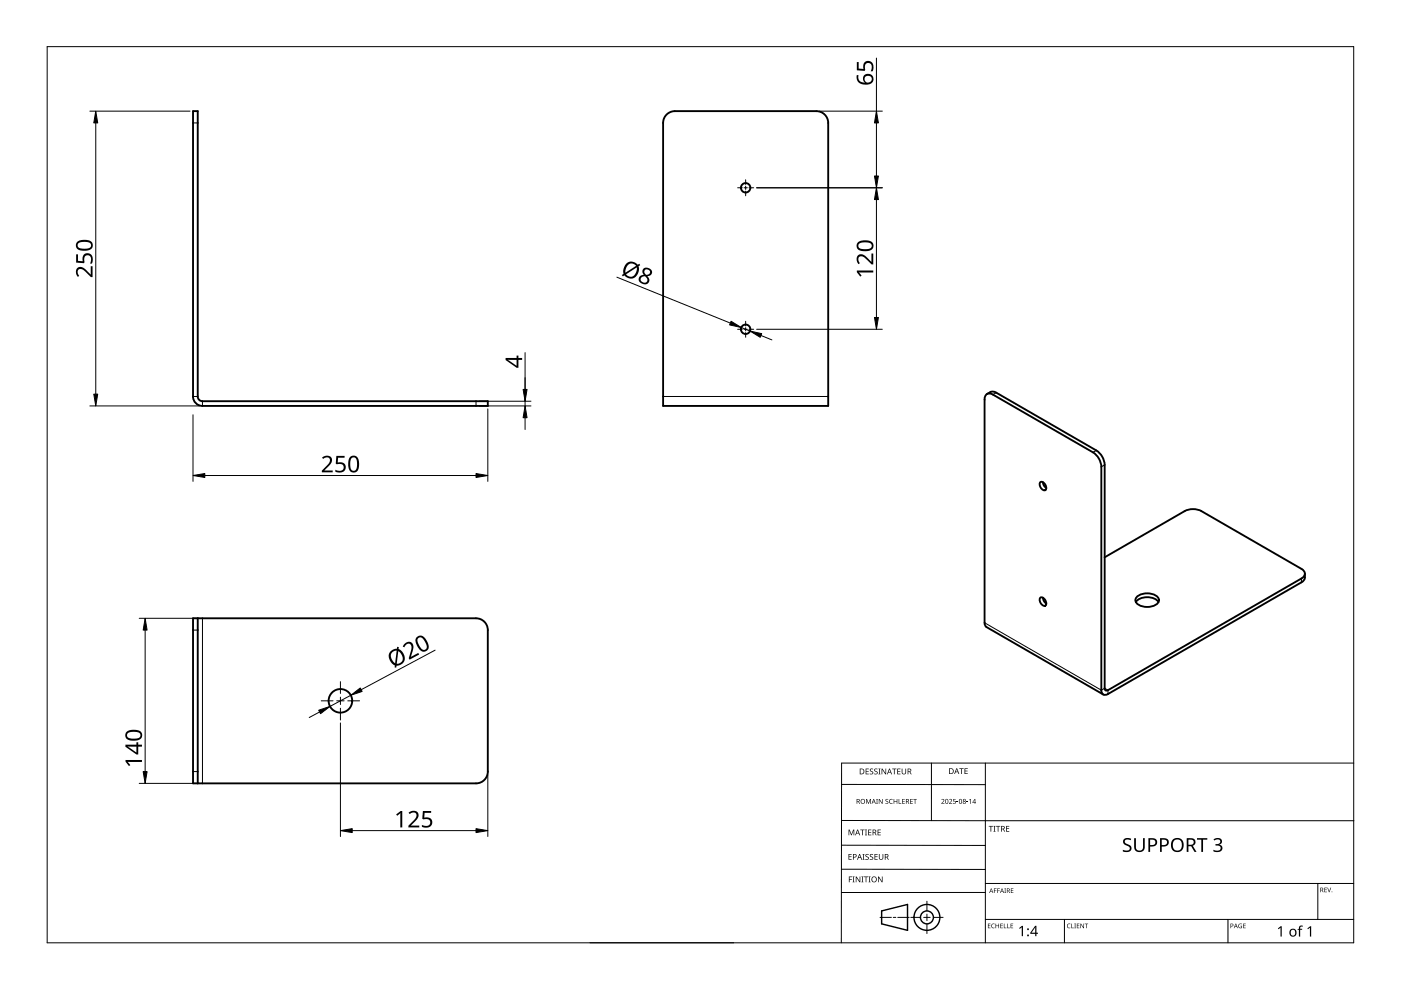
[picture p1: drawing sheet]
<svg xmlns="http://www.w3.org/2000/svg" width="297mm" height="210mm" viewBox="0 0 297 210" stroke-linecap="round" stroke-linejoin="round" font-family="sans-serif">
<g fill="none" stroke="#000" stroke-width=".21">
<path d="M40.9 26.1h1M40.9 84.1h1M42.9 85.1v1M100.9 85.1v1M140.6 84.1h35M211.2 83.3l-.7 .4M232.4 95.5l-.7 .4M234.2 98.6l-.7 .4M40.9 133.6h1M42.9 131.1v35M208.8 132l24.7 14.3 .7-.4 .7 .4v.8M275.9 122.7v.8"/>
<path d="M40.9 163.6h1"/>
</g>
<g fill="none" stroke="#000" stroke-width=".4">
<path d="M40.9 23.6h1v60.5a1 1 0 0 0 1 1h60.5v1h-60.5a2 2 0 0 1-2-2zM141.5 24.1l1-.5h.6h30a2.5 2.5 0 0 1 2.5 2.5v60h-35v-60a2.5 2.5 0 0 1 .9-2zM209.3 83.5a1.53 1.53 0 0 1 1.9-.2l21.2 12.2a3.9 3.9 0 0 1 1.8 3.1v47.3l.2 .5 .5-.1 41-23.6a1.08 1.08 0 0 0 .8-1.1 1.08 1.08 0 0 0-.8-1l-21.2-12.2a3.9 3.9 0 0 0-3.5 0l-17 9.8M220.6 102.2a1.15 1.15 0 0 1 1 1.7 1.15 1.15 0 0 1-1-1.7zM221.1 102.2l.2 .7 .5 .6M40.9 131.1h60a2.5 2.5 0 0 1 2.5 2.5v30a2.5 2.5 0 0 1-2.5 2.5h-60zM41.9 131.1v35M220.6 126.7a1.15 1.15 0 0 1 1 1.7 1.15 1.15 0 0 1-1-1.7zM221.1 126.7l.2 .7 .5 .6M240.8 127.7a3.3 3.3 0 0 1 4.8 0M241.1 126.5a3.4 3.4 0 0 1 4.5 .4 1.25 1.25 0 0 1-1.1 1.6 3.3 3.3 0 0 1-3.7-.9l-.1-.4zM276.7 121.6a1.53 1.53 0 0 1-.8 1.9l-41 23.6a.86 .86 0 0 1-1 .1 .86 .86 0 0 1-.4-.9v-47.3a3.9 3.9 0 0 0-1.8-3.1l-21.2-12.2a1.08 1.08 0 0 0-1.2-.2 1.08 1.08 0 0 0-.5 1.2v47.3l.1 .6 .3 .4 24.7 14.2"/>
<circle cx="158.1" cy="39.8" r="1"/>
<circle cx="158.1" cy="69.8" r="1"/>
<circle cx="72.2" cy="148.6" r="2.5"/>
</g>
<path d="M10 9.9h277v190h-277z" fill="none" stroke="#000" stroke-width=".21"/>
<g fill="none" stroke="#000" stroke-width=".21">
<path d="M178.4 179.2l30.5 .1M178.4 166.3l30.5 .1M178.5 174h108.6M197.5 161.8v12.2M208.9 161.8v38.1M287 161.8h-108.6v38.1M125.1 199.9h30.5M178.4 184.3h30.5M186.6 194.5h2.4M189.4 194.5h.5M190.4 194.5h2.4M193.1 194.5h2.1"/>
<path d="M195.8 194.5h1.4M196.5 191.1v2M196.5 193.8v1.4M196.5 195.9v2M197.9 194.5h2.1M208.9 189.2h-30.5M208.9 187.3h78.1M208.9 194.9h78.1M225.7 194.9v5M260.4 194.9v5M279.4 187.3v7.6"/>
</g>
<g fill="none" stroke="#000" stroke-width=".3">
<path d="M186.9 193.1l5.5-1.3v5.5l-5.5-1.4z"/>
<circle cx="196.5" cy="194.5" r="1.37"/>
<circle cx="196.5" cy="194.5" r="2.74"/>
</g>
<g fill="#000">
<path d="M179.9 175.9h.2l.4 1 .4-1h.2v1.2h-.1v-1.1l-.4 1.1h-.2l-.4-1.1 .1 1.1h-.2zM182.4 175.9h.9v.1h-.4v1.1h-.1v-1.1h-.4zM183.4 175.9h.4l-.1 .1v1l.1 .1h-.4l.1-.1v-1zM183.6 169.4h.2l.3 .8 .4-.8h.2v1h-.2v-.9l-.4 .9-.4-.9 .1 .9h-.2zM183.5 163h.7v.1h-.5v.4h.5v.1h-.5v.4h.5v.2h-.7zM184.1 175.9h.6v.1h-.5v.4h.5v.1h-.5v.5h.5v.1h-.6zM184.5 163.1l.4-.2 .2 .1v.1a.25 .25 0 0 0-.4-.1 .25 .25 0 0 0 0 .4 .4 .4 0 0 1 .5 .3 .4 .4 0 0 1-.3 .5 .4 .4 0 0 1-.5-.2h.1a.27 .27 0 0 0 .4 .1 .27 .27 0 0 0-.1-.4l-.3-.3zM185.4 163.1l.4-.2 .3 .1-.1 .1a.25 .25 0 0 0-.4-.1 .25 .25 0 0 0 0 .4 .4 .4 0 0 1 .5 .3 .4 .4 0 0 1-.3 .5 .4 .4 0 0 1-.5-.2h.1a.27 .27 0 0 0 .4 .1 .27 .27 0 0 0 0-.4l-.4-.3zM185.8 169.4h.3l-.1 .1v.8l.1 .1h-.3l.1-.1zM186.2 163h.5l-.2 .1v1l.2 .1h-.5l.2-.1v-1zM186.1 175.9h.6v.1h-.5v.4h.5v.1h-.5v.5h.5v.1h-.6zM186.3 169.4h.2l.5 .8v-.8h.1v1h-.1l-.6-.8v.8h-.1z"/>
<path d="M186.9 163h.2l.6 1v-1h.2v1.2h-.2l-.6-1v1h-.2zM187.8 169.5l.3-.1h.2v.2a.25 .25 0 0 0-.3-.1 .25 .25 0 0 0-.1 .3 .25 .25 0 0 0 .3 .1 .32 .32 0 0 1 0 .5 .32 .32 0 0 1-.5-.1 .25 .25 0 0 0 .4 .1 .25 .25 0 0 0 0-.4l-.3-.2zM188.6 169.5l.4-.1h.3l-.1 .2a.41 .41 0 0 0-.6 .3 .41 .41 0 0 0 .6 .4 .48 .48 0 0 1-.6-.1 .48 .48 0 0 1 0-.7zM189.1 163h1v.1h-.4v1.1h-.2v-1.1h-.4zM189.5 169.4h.1v.4h.5v-.4h.1v1h-.1v-.5h-.5v.5h-.1zM190.5 169.4h.2v.9h.4v.1h-.6zM190.2 163h.7v.1h-.5v.4h.5v.1h-.5v.4h.5v.2h-.7zM191.3 169.4h.5v.1h-.4v.3h.4v.1h-.4v.4h.4v.1h-.5zM191.2 163h.1v.8a.32 .32 0 0 0 .3 .3 .32 .32 0 0 0 .4-.4v-.7h.1v.7a.47 .47 0 0 1-.5 .5 .47 .47 0 0 1-.4-.5zM193 169.4h.5v.1h-.4v.3h.4v.1h-.4v.4h.4v.1h-.5zM193.6 169.4h.8v.1h-.3v.9h-.2v-.9h-.3zM199.6 169.5a.37 .37 0 0 1 .6 0 .37 .37 0 0 1-.3 .6l-.2 .2h.5v.1h-.6l.2-.4a.27 .27 0 0 0 .3-.3 .27 .27 0 0 0-.4-.1z"/>
<path d="M201.2 169.5a.37 .37 0 0 1 .6 0 .37 .37 0 0 1-.2 .6l-.2 .2h.5v.1h-.7l.3-.4a.27 .27 0 0 0 .3-.3 .27 .27 0 0 0-.5-.1zM202.1 169.4h.5v.1h-.4v.3a.34 .34 0 0 1 .5 .2 .34 .34 0 0 1-.2 .4 .34 .34 0 0 1-.5-.1 .29 .29 0 0 0 .5 0 .29 .29 0 0 0 0-.4 .29 .29 0 0 0-.4 0zM202.8 170l.4 .1zM203.4 162.9h.9v.1h-.4v1.1h-.1v-1.1h-.4zM204.9 170l.4 .1zM204.5 162.9h.7v.1h-.5v.4h.4v.1h-.4v.5h.5v.1h-.7zM205.5 169.6l.3-.2v1h-.1v-.9zM209.6 175.1h.9v.2h-.3v1h-.2v-1h-.4zM210.6 175.1h.5l-.2 .1v1l.2 .1h-.5l.2-.1v-1zM211.2 175.1h.9v.2h-.4v1h-.2v-1h-.3zM213.3 175.1h.7v.2h-.5v.3h.5v.2h-.5v.4h.5v.1h-.7zM238.2 178a1.38 1.38 0 0 1 1.6-.2l-.1 .3-.3-.1a.55 .55 0 0 0-.9 .3 .55 .55 0 0 0 .6 .7 .88 .88 0 0 1 .8 1.1 .88 .88 0 0 1-1.3 .6l-.5-.2v-.3h.2a.82 .82 0 0 0 1.2-.3l-.1-.4-.4-.2a.88 .88 0 0 1-.8-1.3z"/>
<path d="M240.5 177.7h.3v1.9a.76 .76 0 0 0 .8 .7 .76 .76 0 0 0 .7-.7v-1.9h.4v1.9a1.12 1.12 0 0 1-1.1 1.1 1.12 1.12 0 0 1-1.1-1.1zM257.3 178a1.01 1.01 0 0 1 1.1-.4 1.01 1.01 0 0 1 .7 .9l-.3 .4-.3 .2a.82 .82 0 0 1 .7 1 .82 .82 0 0 1-1.1 .6l-.8-.2v-.3a.92 .92 0 0 0 1.5-.4 .75 .75 0 0 0-1.1-.5v-.3a.63 .63 0 0 0 .8-.1 .63 .63 0 0 0 .1-.8l-.6-.1-.5 .2zM180 185.8h.7v.2h-.6v.4h.5v.1h-.5v.6h-.1zM179.9 181.1h.7v.1h-.5v.4h.4v.1h-.4v.5h.5v.1h-.7zM180.8 185.8h.4l-.1 .2v.9l.1 .2h-.4l.1-.2v-.9zM181.4 185.8h.2l.7 1.1v-1.1h.1v1.3h-.2l-.6-1v1h-.2zM182.6 185.8h.5l-.2 .2v.9l.2 .2h-.5l.2-.2v-.9zM182.9 181.1h.4l-.1 .1v1l.1 .1h-.4l.1-.1v-1zM183.2 185.8h.9v.2h-.4v1.1h-.2v-1.1h-.3zM183.5 181.2l.5-.1h.2v.2a.25 .25 0 0 0-.4-.1 .25 .25 0 0 0 0 .4 .4 .4 0 0 1 .4 .3 .4 .4 0 0 1-.2 .4 .4 .4 0 0 1-.5-.2 .27 .27 0 0 0 .5 .1 .27 .27 0 0 0-.1-.4l-.4-.3zM184.2 185.8h.4l-.1 .2v.9l.1 .2h-.4l.1-.2v-.9zM184.5 181.2l.4-.1h.2v.2a.25 .25 0 0 0-.4-.1 .25 .25 0 0 0 0 .4 .4 .4 0 0 1 .5 .3 .4 .4 0 0 1-.3 .4 .4 .4 0 0 1-.5-.2h.1a.27 .27 0 0 0 .4 .1 .27 .27 0 0 0-.1-.4l-.3-.3z"/>
<path d="M185.4 181.1h.7v.1h-.5v.4h.5v.1h-.5v.5h.5v.1h-.7zM186.2 185.8h.1l.7 1.1v-1.1h.1v1.3h-.2l-.6-1v1h-.1zM186.3 181.1h.2v.8a.32 .32 0 0 0 .3 .3 .32 .32 0 0 0 .3-.3v-.8h.2v.8a.47 .47 0 0 1-.5 .4 .47 .47 0 0 1-.5-.4zM209.5 195.8h.5l-.4 .1v.3h.4l-.4 .1v.4l.4 .1h-.5zM210.3 196l.3-.2 .3 .1v.1a.39 .39 0 0 0-.6 .3 .39 .39 0 0 0 .6 .4 .46 .46 0 0 1-.7-.1 .46 .46 0 0 1 .1-.6zM210.7 188.4h.6l-.4 .1v.3h.4l-.4 .1v.4h-.2zM211.4 188.4h.6l-.4 .1v.3h.4l-.4 .1v.4h-.2zM211.1 195.8h.1v.4h.5v-.4h.1v1h-.1v-.5h-.5v.5h-.1zM212.1 195.8h.5l-.4 .1v.3h.4l-.4 .1v.4l.4 .1h-.5zM212.8 195.8h.2v.9l.4 .1h-.6zM212.9 188.4h.4l-.1 .1 .1 .8h-.4l.2-.1zM213.6 195.8h.1v.9l.4 .1h-.5z"/>
<path d="M214.3 195.8h.5l-.4 .1v.3h.4l-.4 .1v.4l.4 .1h-.5zM214.3 188.4h.6l-.5 .1v.3h.4l-.4 .1v.3l.5 .1h-.6zM216.1 196.8l.6-.5h.2v2.2h-.3v-1.9l-.4 .3zM226.3 196l.4-.2 .3 .1-.1 .1a.39 .39 0 0 0-.6 .3 .39 .39 0 0 0 .6 .4 .46 .46 0 0 1-.6-.1 .46 .46 0 0 1 0-.6zM227.1 195.8h.2v.9l.4 .1h-.6zM227.8 195.8h.3l-.1 .1 .1 .9h-.3l.1-.1zM228.3 195.8h.5l-.4 .1v.3h.4l-.4 .1v.4l.4 .1h-.5zM229.1 195.8h.1l.5 .8v-.8h.1v1h-.1l-.5-.8v.8h-.1zM230 195.8h.7l-.3 .1v.9h-.1v-.9zM253.8 177.7h2.2v.3h-.9v2.6h-.4v-2.6h-.9zM262.7 196l.6-.1-.1 .1a.4 .4 0 0 0-.5 .3 .4 .4 0 0 0 .5 .4v-.3l-.2-.1h.3v.5a.53 .53 0 0 1-.7-.1 .53 .53 0 0 1 .1-.7zM263.6 195.8h.5l-.4 .1v.3h.4l-.4 .1v.4l.4 .1h-.5z"/>
<path d="M270.9 196.8l.6-.4h.2v2.2h-.2v-1.9l-.4 .3zM275.5 196.4l.7-.1v.2h-.4l-.1 .2v.2h.4v.2h-.4v1.5h-.3v-1.5h-.3l.3-.2zM277.2 196.8l.6-.4h.2v2.2h-.3v-1.9l-.4 .3zM280.8 188.2h.5l-.4 .1v.3h.4l-.4 .1v.4l.4 .1h-.5zM281.4 188.2h.1l.3 .8 .3-.8h.1l-.3 1h-.1z"/>
<path d="M181.6 169.4h.3a.29 .29 0 0 1 .4 .2 .29 .29 0 0 1-.2 .4l.3 .4h-.2l-.2-.4h-.2v.4h-.2zM181.8 169.5v.4h.1a.2 .2 0 0 0 .2-.2 .2 .2 0 0 0-.2-.2z"/>
<path d="M181.8 175.9h.1l.5 1.2h-.2l-.1-.4h-.5l-.2 .4h-.1zM181.8 176l-.2 .6h.4z"/>
<path d="M182.3 163h.4a.61 .61 0 0 1 .6 .6 .61 .61 0 0 1-.7 .6h-.3zM182.4 163.1v.9h.2a.48 .48 0 0 0 .5-.4 .48 .48 0 0 0-.5-.5z"/>
<path d="M182.4 169.9a.51 .51 0 0 1 1 0 .51 .51 0 0 1-1 0zM182.6 169.9a.4 .4 0 0 0 .8 0 .4 .4 0 0 0-.8 0z"/>
<path d="M185 175.9h.3a.35 .35 0 0 1 .5 .2 .35 .35 0 0 1-.3 .5l.4 .5h-.2l-.3-.5h-.2v.5h-.2zM185.2 176v.5h.1a.23 .23 0 0 0 .3-.3 .23 .23 0 0 0-.3-.2z"/>
<path d="M185.2 169.4l.5 1-.3-.3h-.4l-.2 .3zM185.2 169.5l-.1 .5h.3z"/>
<path d="M188.5 163h.2l.4 1.2h-.1l-.2-.4h-.5l-.1 .4h-.2zM188.6 163.1l-.2 .6h.4z"/>
<path d="M192.1 169.4h.3a.29 .29 0 0 1 .3 .2 .29 .29 0 0 1-.2 .4l.3 .4h-.1l-.3-.4h-.2v.4h-.1zM192.2 169.5v.4h.2a.2 .2 0 0 0 .2-.2 .2 .2 0 0 0-.3-.2z"/>
<path d="M192.4 163h.4a.35 .35 0 0 1 .4 .2 .35 .35 0 0 1-.2 .4l.3 .6h-.2l-.3-.5h-.2v.5h-.2zM192.6 163.1v.4h.2a.23 .23 0 0 0 .3-.2 .23 .23 0 0 0-.3-.2z"/>
<path d="M200.5 169.5l.3-.1 .2 .2v.5l-.2 .3h-.2l-.2-.2zM200.6 169.6l-.1 .1a.37 .37 0 0 0 0 .4 .37 .37 0 0 0 .4 .2 .4 .4 0 0 0 .1-.5 .4 .4 0 0 0-.4-.2z"/>
<path d="M201.2 162.9h.4a.61 .61 0 0 1 .6 .6 .61 .61 0 0 1-.6 .6h-.4zM201.4 163v1h.1a.48 .48 0 0 0 .5-.5 .48 .48 0 0 0-.4-.5z"/>
<path d="M202.8 162.9h.1l.5 1.2h-.2l-.1-.4h-.5l-.1 .4h-.2zM202.8 163l-.1 .6h.3z"/>
<path d="M203.4 169.5l.4-.1 .1 .2 .1 .5-.2 .3h-.3l-.2-.2zM203.5 169.6v.1a.37 .37 0 0 0-.1 .4 .37 .37 0 0 0 .4 .2 .4 .4 0 0 0 .1-.5 .4 .4 0 0 0-.4-.2z"/>
<path d="M204.2 169.5a.29 .29 0 0 1 .5-.1 .29 .29 0 0 1-.1 .5 .29 .29 0 0 1 .1 .4 .29 .29 0 0 1-.5 0 .29 .29 0 0 1 .1-.4zM204.2 170.2a.2 .2 0 0 0 .4 0 .2 .2 0 0 0-.4 0zM204.3 169.7a.17 .17 0 0 0 .3 0 .17 .17 0 0 0-.3 0z"/>
<path d="M206.7 169.4h.1v.7h.1l-.1 .3h-.1v-.2h-.5zM206.7 169.5l-.4 .6h.4z"/>
<path d="M212.3 175.1h.3a.35 .35 0 0 1 .4 .3 .35 .35 0 0 1-.2 .4l.3 .5h-.2l-.3-.5h-.2v.5h-.1zM212.4 175.2v.5h.2a.23 .23 0 0 0 .3-.2 .23 .23 0 0 0-.3-.3z"/>
<path d="M243.5 177.7h.7a.92 .92 0 0 1 1.1 .9 .92 .92 0 0 1-1.1 .9h-.4v1.1h-.3zM243.8 178v1.2a.73 .73 0 0 0 .9-.1 .73 .73 0 0 0 .2-.8l-.4-.2z"/>
<path d="M245.9 177.7h.8a.92 .92 0 0 1 1.1 .9 .92 .92 0 0 1-1.2 .9h-.3v1.1h-.4zM246.3 178v1.2a.73 .73 0 0 0 .8-.1 .73 .73 0 0 0 .3-.8l-.4-.2z"/>
<path d="M248.6 178.1a1.44 1.44 0 0 1 1.9-.2 1.44 1.44 0 0 1 .4 1.9 1.39 1.39 0 0 1-1.9 .8 1.39 1.39 0 0 1-.7-1.9zM249 178.2a1.23 1.23 0 0 0 .5 2.1 1.23 1.23 0 0 0 1.1-.9 1.23 1.23 0 0 0-.6-1.3l-.6-.1z"/>
<path d="M251.6 177.7h.8a.84 .84 0 0 1 1 .6 .84 .84 0 0 1-.5 1l.8 1.3h-.4l-.7-1.2h-.6v1.2h-.4zM252 178v1.1h.4a.56 .56 0 0 0 .7-.5 .56 .56 0 0 0-.7-.6z"/>
<path d="M180.8 181.1h.4a.41 .41 0 0 1 .4 .5 .41 .41 0 0 1-.6 .2v.5h-.2zM181 181.2v.5a.29 .29 0 0 0 .5-.3 .29 .29 0 0 0-.5-.2z"/>
<path d="M182.2 181.1h.1l.5 1.2h-.2l-.1-.4h-.5l-.1 .4h-.2zM182.3 181.2l-.2 .6h.3z"/>
<path d="M184.7 186.5a.61 .61 0 0 1 1.2 0 .61 .61 0 0 1-1.2 0zM184.9 186.5a.45 .45 0 0 0 .9 0 .45 .45 0 0 0-.9 0z"/>
<path d="M187.6 181.1h.3a.35 .35 0 0 1 .5 .2 .35 .35 0 0 1-.3 .4l.4 .6h-.2l-.3-.5h-.3v.5h-.1zM187.7 181.2v.5h.2a.23 .23 0 0 0 .3-.3 .23 .23 0 0 0-.3-.2z"/>
<path d="M210.1 188.4l.5 .9-.2-.3h-.4l-.3 .3zM210.2 188.5l-.2 .4h.3z"/>
<path d="M212.4 188.4l.5 .9-.3-.3h-.3l-.3 .3zM212.4 188.5l-.1 .4h.3z"/>
<path d="M213.5 188.4h.2a.28 .28 0 0 1 .4 .2 .28 .28 0 0 1-.2 .3l.3 .4-.4-.4h-.2v.4h-.1zM213.6 188.5v.3h.1a.19 .19 0 0 0 .3-.2 .19 .19 0 0 0-.3-.1z"/>
<path d="M219.5 196.3h.2v1.5h.4v.2h-.4v.5h-.2v-.5h-1.1v-.2zM219.5 196.6l-.8 1.2h.8z"/>
<path d="M260.9 195.8h.2a.32 .32 0 0 1 .4 .4 .32 .32 0 0 1-.5 .2v.4h-.1zM261 195.9v.4a.24 .24 0 0 0 .4-.2 .24 .24 0 0 0-.4-.2z"/>
<path d="M262 195.8l.4 1-.2-.3h-.4l-.2 .3zM262 196l-.1 .4h.3z"/>
<path d="M273.6 197.1a.82 .82 0 0 1 1.2 .1 .82 .82 0 0 1-.2 1.2 .82 .82 0 0 1-1.2-.4zM273.8 197.2a.6 .6 0 0 0-.1 .8 .6 .6 0 0 0 .8 .2l.1-.3a.53 .53 0 0 0-.1-.6 .53 .53 0 0 0-.7-.1z"/>
<path d="M279.9 188.2h.3a.28 .28 0 0 1 .3 .2 .28 .28 0 0 1-.1 .3l.2 .5-.3-.4h-.2v.4h-.2zM280.1 188.3v.4h.1a.19 .19 0 0 0 .2-.2 .19 .19 0 0 0-.2-.2z"/>
<circle cx="218" cy="198.3" r=".2"/>
<circle cx="218" cy="197" r=".2"/>
<circle cx="282.4" cy="189.1" r=".09"/>
</g>
<g fill="none" stroke="#000" stroke-width=".21">
<path d="M156.4 39.8h1M157.7 39.8h.7M158.1 38.1v1M158.1 39.5v.7M158.8 39.8h1M158.1 40.5v1M156.4 69.8h1M157.7 69.8h.7M158.1 68.1v1M158.1 69.5v.7M158.1 70.5v1M158.8 69.8h1"/>
<path d="M68.1 148.6h2.5M71.4 148.6h1.6M72.2 144.5v2.5M72.2 147.8v1.6M72.2 150.2v2.5M73.7 148.6h2.5"/>
</g>
<g fill="none" stroke="#000" stroke-width=".21">
<path d="M185.8 12.3v11.3M19.1 23.6h21.2M20.3 26.1v57.5M160.4 39.8h26.7M173.7 23.6h13.4M185.8 26.1v11.2M130.8 58.8l24 9.7M185.8 42.3v25M111.3 74.8v11.3M157.2 69.4l1.8 .8M160.4 69.8h26.7M161.3 71.1l2.4 1"/>
<path d="M19.1 86.1h23.2M40.9 87.9v14.2M101.6 86.1h11M101.6 85.1h11M103.4 86.7v15.4M111.3 88.6v2.5M43.4 100.8h57.5M29.5 131.1h12.8M30.8 133.6v30M92.3 137.8l-15.7 8.4M67.8 151l-2.2 1.1M72.2 153.3v24.1"/>
<path d="M74.4 147.4l-4.4 2.4M29.5 166.1h12.8M74.7 176.1h26.2M103.4 164.2v13.2"/>
</g>
<g fill="#000" stroke="#000" stroke-width=".21">
<path d="M20.3 23.6l.4 2.5h-.8zM185.8 23.6l.4 2.5h-.8zM185.4 37.3h.8l-.4 2.5zM185.8 39.8l.4 2.5h-.8zM155 68.1l2.2 1.3-2.5-.5zM159 70.2l2.5 .5-.3 .8zM185.4 67.3h.8l-.4 2.5zM19.9 83.6h.8l-.4 2.5zM111.3 86.1l.4 2.5h-.8zM110.9 82.6h.8l-.4 2.5zM40.9 100.8l2.5-.4v.8zM100.9 100.4l2.5 .4-2.5 .4z"/>
<path d="M30.8 131.1l.4 2.5h-.8zM67.6 150.6l2.4-.8-2 1.5zM74.4 147.4l2-1.5 .4 .7zM30.4 163.6h.8l-.4 2.5zM72.2 176.1l2.5-.4v.8zM100.9 175.7l2.5 .4-2.5 .4z"/>
</g>
<g fill="#000">
<path d="M181.7 13.2h.4v1.3l1 .1a1.17 1.17 0 0 1 .9-1.7 1.17 1.17 0 0 1 1.2 1.6l-.2 .6h-.4a1.03 1.03 0 0 0 .3-1 1.03 1.03 0 0 0-.8-.7 .93 .93 0 0 0-.7 1.4l-.1 .2-1.6-.1zM16.1 53.9h.4v1.4l1 .1a1.17 1.17 0 0 1 1-1.7 1.17 1.17 0 0 1 1.2 1.6l-.2 .6h-.4a1.03 1.03 0 0 0-.5-1.8 .93 .93 0 0 0-.7 1.5l-.1 .2-1.7-.1zM16.3 56.9a1.5 1.5 0 0 1 2.2 .6l.7 .7v-1.8h.4v2.4h-.3l-1.1-1.1a.98 .98 0 0 0-1.7-.3v.5l.3 .6-.3 .2a1.46 1.46 0 0 1-.2-1.8zM181.7 57.4h3.4v.4h-3l.6 .6-.3 .3-.7-1zM181.9 54.2a1.5 1.5 0 0 1 2.1 .6l.8 .7v-1.7h.3v2.3h-.3l-1.1-1.1a.98 .98 0 0 0-1.7-.3v.5l.3 .6-.3 .2a1.46 1.46 0 0 1-.1-1.8zM71.3 96.7h1.8v.4h-1.4l-.1 1a1.17 1.17 0 0 1 1.7 .9 1.17 1.17 0 0 1-1.6 1.2l-.6-.2v-.4a1.03 1.03 0 0 0 1 .3 1.03 1.03 0 0 0 .8-.8 .93 .93 0 0 0-1.5-.7l-.2-.1zM68.3 97a1.16 1.16 0 0 1 1.3-.4 1.16 1.16 0 0 1 .8 1.2l-.3 .6-1.3 1.4h1.7v.3h-2.3v-.3l1.1-1.1a.98 .98 0 0 0 .3-1.7h-.5l-.6 .3zM85.7 136.6a1.12 1.12 0 0 1 1.6-.4 1.12 1.12 0 0 1 .3 1.6l-.5 1.5 1.6-.9 .2 .4-2.1 1.1-.1-.3 .4-1.6a.98 .98 0 0 0-.5-1.5l-.5 .2-.4 .5-.3-.1zM26.6 161.1h3.5v.5l-3-.1 .5 .7-.3 .2-.7-.9zM84 172.7l.9-.7h.4v3.4h-.4v-3l-.7 .6zM86.6 172.3a1.16 1.16 0 0 1 1.4-.4 1.16 1.16 0 0 1 .7 1.2l-.3 .6-1.3 1.3h1.8v.4h-2.3v-.3l1.1-1.1a.98 .98 0 0 0 .2-1.7h-.4l-.6 .3zM89.7 172h1.7v.3h-1.4l-.1 1.1a1.17 1.17 0 0 1 1.8 .9 1.17 1.17 0 0 1-1.6 1.2l-.7-.2v-.4a1.03 1.03 0 0 0 1.8-.5 .93 .93 0 0 0-1.5-.7l-.2-.1z"/>
<path d="M181.7 15.9h.3a1.18 1.18 0 0 0 1.4 1.6 1.08 1.08 0 0 1-.1-1.6 1.08 1.08 0 0 1 1.6 .1 1.22 1.22 0 0 1 .1 1.4 1.22 1.22 0 0 1-1.3 .5 1.63 1.63 0 0 1-2-2zM183.3 16.8a.76 .76 0 0 0 1.5 0 .76 .76 0 0 0-1.5 0z"/>
<path d="M16.3 51.3a2.6 2.6 0 0 1 3.3 .2 1.22 1.22 0 0 1-.2 1.3 1.22 1.22 0 0 1-1.3 .4 1.53 1.53 0 0 1-2-1zM16.7 51.6a.75 .75 0 0 0-.1 .9 .75 .75 0 0 0 .9 .2h1a.69 .69 0 0 0 .8-.7 .69 .69 0 0 0-.8-.7h-1.3z"/>
<path d="M132.8 55.9l.5-.4h.5a1.92 1.92 0 0 1 1.4 .6l.3-.2 .2 .3-.3 .3a1.81 1.81 0 0 1-.6 2.2 1.81 1.81 0 0 1-2.3-.2l-.1-.1-.4 .2-.2-.3 .4-.2v-1zM132.7 58.2a1.23 1.23 0 0 0 1.4 .4 1.23 1.23 0 0 0 .9-1.2v-.7zM133.2 56.1l-.5 .7-.1 1 2.3-1.4-.4-.4-.5-.1z"/>
<path d="M136.5 56.9a1.04 1.04 0 0 1 1.3 .1 1.04 1.04 0 0 1 .2 1.3l-.7 .3a1 1 0 0 1 .1 1.4 1 1 0 0 1-1.4 .1 .94 .94 0 0 1-.5-1.2 .94 .94 0 0 1 1-.6 .94 .94 0 0 1 0-1.4zM135.8 59.3a.7 .7 0 0 0 1.4 0 .7 .7 0 0 0-1.4 0zM136.6 57.7a.6 .6 0 0 0 1.2 0 .6 .6 0 0 0-1.2 0z"/>
<path d="M181.9 51.4a2.59 2.59 0 0 1 3.2 .2 1.22 1.22 0 0 1-.2 1.3 1.22 1.22 0 0 1-1.3 .4 1.53 1.53 0 0 1-2-1zM182.2 51.7a.75 .75 0 0 0-.1 .9 .75 .75 0 0 0 1 .2h1a.69 .69 0 0 0 .7-.7 .69 .69 0 0 0-.8-.7h-1.2z"/>
<path d="M107.2 75.9h2.3v-.5h.4v.5h.8v.4h-.8v1.7h-.4l-2.3-1.7zM107.7 76.3l1.8 1.3v-1.3z"/>
<path d="M74.3 96.9a1.16 1.16 0 0 1 1.3-.1 1.16 1.16 0 0 1 .5 1.2 1.69 1.69 0 0 1-1 2.2 1.27 1.27 0 0 1-1.3-1.6l.1-1.2zM74.5 97.2a2.16 2.16 0 0 0 .3 2.6 .82 .82 0 0 0 .9-1.1 1.35 1.35 0 0 0-.7-1.7z"/>
<path d="M82.8 138.1l.7-.4 .7-.2v-.4l.4 .1-.1 .4a1.81 1.81 0 0 1 1.3 1.9 1.81 1.81 0 0 1-1.5 1.6h-.2l-.1 .4h-.3v-.4a2 2 0 0 1-.9-3zM84.4 138l-.3 2.7a1.23 1.23 0 0 0 1.3-.7 1.23 1.23 0 0 0-.4-1.5zM83.1 138.3a1.51 1.51 0 0 0 .7 2.3l.3-2.7-.5 .1z"/>
<path d="M88.3 135.1a1.24 1.24 0 0 1 2.1 .6 1.54 1.54 0 0 1 .1 2.3 1.27 1.27 0 0 1-1.9-.8l-.5-1.2zM88.7 135.3a1.92 1.92 0 0 0 .5 2.1 .69 .69 0 0 0 1 .3 .69 .69 0 0 0 .2-1 1.9 1.9 0 0 0-1.4-1.6z"/>
<path d="M26.8 155.2a2.6 2.6 0 0 1 3.2 .2 1.22 1.22 0 0 1-.2 1.3 1.22 1.22 0 0 1-1.2 .3 1.53 1.53 0 0 1-2-1zM27.1 155.4a.75 .75 0 0 0 0 1 .75 .75 0 0 0 .9 .2h1a.69 .69 0 0 0 .8-.7 .69 .69 0 0 0-.8-.7h-1.3z"/>
<path d="M26.6 157.9h2.3v-.5h.4v.5h.8v.4h-.8v1.7h-.4l-2.3-1.7zM27.1 158.3l1.8 1.3v-1.3z"/>
</g>
</svg>
